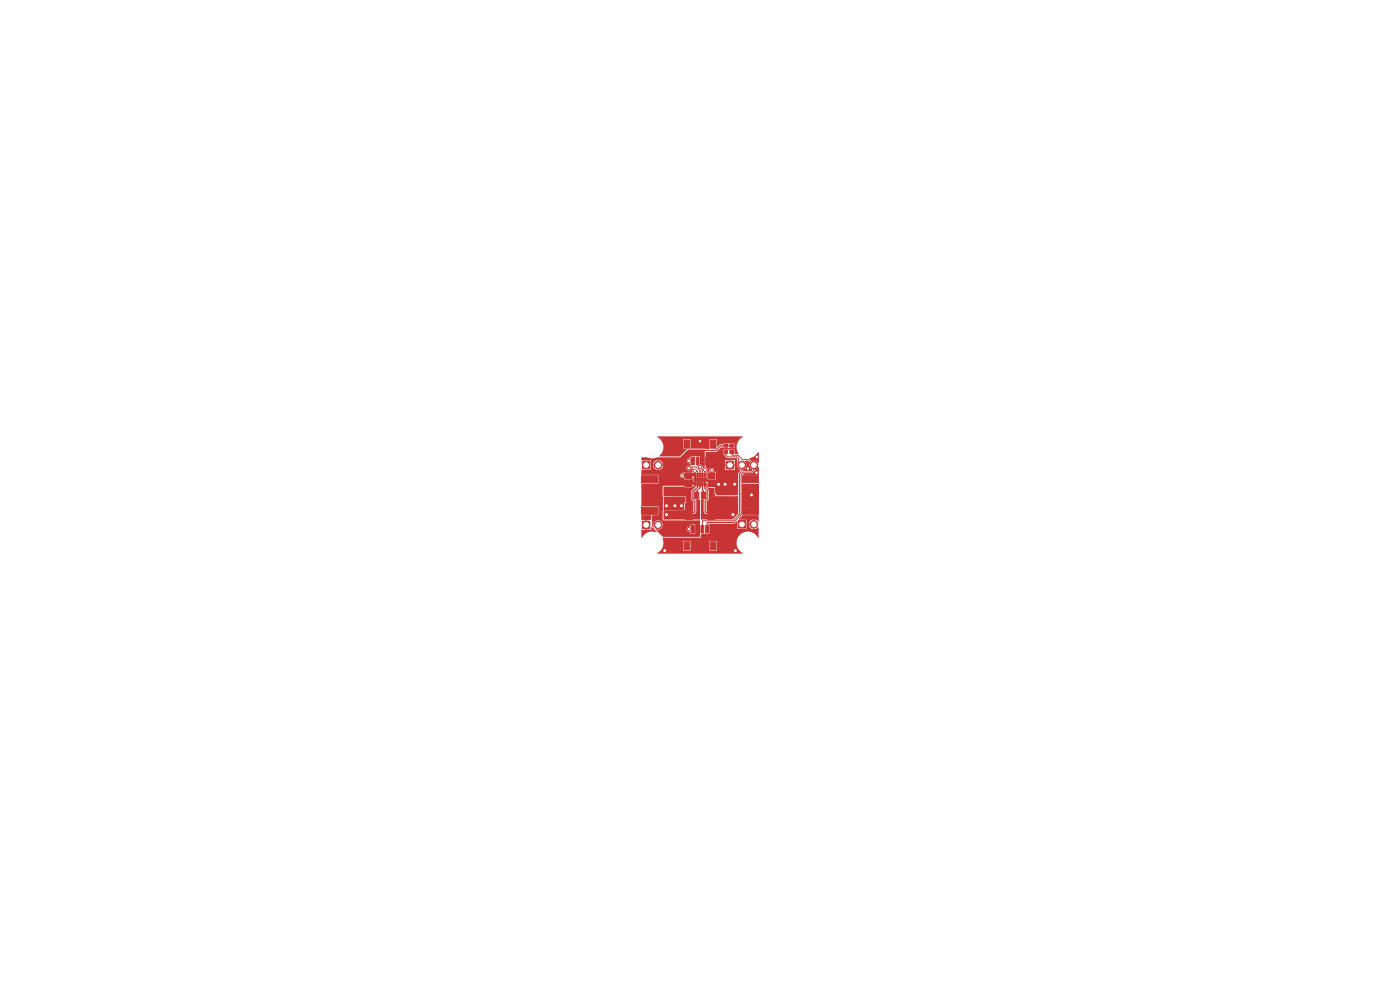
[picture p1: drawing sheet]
<svg xmlns="http://www.w3.org/2000/svg" width="297mm" height="210mm" viewBox="0 0 297 210" stroke-linecap="round" stroke-linejoin="round" font-family="sans-serif">
<g fill="#c83434" stroke="#c83434" stroke-width=".21">
<path d="M146.7 111.5h.6v1.5h-.6z"/>
<path d="M147.7 111.5h.6v1.5h-.6z"/>
<path d="M148.7 111.5h.6v1.5h-.6z"/>
<path d="M149.7 111.5h.6v1.5h-.6z"/>
<path d="M150.7 114.9h1.2v1.7h-1.2z"/>
<path d="M145.1 114.9h1.2v1.7h-1.2z"/>
<path d="M151.7 105.5h3.5v1h-3.5z"/>
<path d="M151.7 103.5h3.5v1h-3.5z"/>
<path d="M157.5 107.6h3.4v1.5h-3.4z"/>
<path d="M157.5 100.9h3.4v1.5h-3.4z"/>
<path d="M150.2 107.2h1.4v3h-1.4z"/>
<path d="M145.5 107.2h1.4v3h-1.4z"/>
<path d="M153.6 95.6h.8v.6h-.8z"/>
<path d="M153.6 94.3h.8v.6h-.8z"/>
<path d="M149.7 97h.6v1.5h-.6z"/>
<path d="M148.7 97h.6v1.5h-.6z"/>
<path d="M147.7 97h.6v1.5h-.6z"/>
<path d="M146.7 97h.6v1.5h-.6z"/>
<path d="M145.1 93.4h1.2v1.7h-1.2z"/>
<path d="M150.7 93.4h1.2v1.7h-1.2z"/>
<path d="M147.3 104.4h.9v1.3h-.9z"/>
<path d="M148.8 104.4h.9v1.3h-.9z"/>
<path d="M147.4 102.3h.3v.8h-.3z"/>
<path d="M147.9 102.3h.3v.8h-.3z"/>
<path d="M148.4 102.3h.3v.8h-.3z"/>
<path d="M148.9 102.3h.3v.8h-.3z"/>
<path d="M149.4 102.3h.3v.8h-.3z"/>
<path d="M149.4 100.4h.3v.8h-.3z"/>
<path d="M148.9 100.4h.3v.8h-.3z"/>
<path d="M148.4 100.4h.3v.8h-.3z"/>
<path d="M147.9 100.4h.3v.8h-.3z"/>
<path d="M147.4 100.4h.3v.8h-.3z"/>
<path d="M147.3 101.4h2.4v.7h-2.4z"/>
<path d="M145.3 100.3h1.4v1.2h-1.4z"/>
<path d="M145.3 102h1.4v1.2h-1.4z"/>
<path d="M150.3 102h1.4v1.2h-1.4z"/>
<path d="M150.3 100.3h1.4v1.2h-1.4z"/>
<path d="M141.8 103.5h3.5v1h-3.5z"/>
<path d="M141.8 105.5h3.5v1h-3.5z"/>
<path d="M136.1 100.9h3.4v1.5h-3.4z"/>
<path d="M136.1 107.6h3.4v1.5h-3.4z"/>
<path d="M154.8 95.6h.8v.6h-.8z"/>
<path d="M154.8 94.3h.8v.6h-.8z"/>
<path d="M136.3 97.9h1.6v1.6h-1.6z"/>
<path d="M156.6 110.4h1.6v1.6h-1.6z"/>
<path d="M136.3 110.6h1.6v1.6h-1.6z"/>
<path d="M154.1 97.9h1.6v1.6h-1.6z"/>
<circle cx="139.6" cy="98.7" r=".8"/>
<circle cx="159.9" cy="111.2" r=".8"/>
<circle cx="139.6" cy="111.4" r=".8"/>
<circle cx="157.4" cy="98.7" r=".8"/>
<circle cx="159.9" cy="98.7" r=".8"/>
<circle cx="151" cy="99.8" r=".33"/>
<circle cx="147.4" cy="99.9" r=".33"/>
<circle cx="155.5" cy="109.2" r=".41"/>
<circle cx="146.2" cy="97.8" r=".33"/>
<circle cx="149.6" cy="99.7" r=".33"/>
<circle cx="146.2" cy="99.3" r=".33"/>
<circle cx="148.5" cy="99.1" r=".33"/>
<circle cx="141.4" cy="109.2" r=".41"/>
<circle cx="160.5" cy="100.3" r=".33"/>
<circle cx="160.5" cy="96.9" r=".33"/>
<circle cx="158.7" cy="99.4" r=".33"/>
<circle cx="146.2" cy="112.2" r=".33"/>
<circle cx="144.8" cy="100.9" r=".33"/>
<circle cx="141" cy="116.8" r=".41"/>
<circle cx="156" cy="116.8" r=".41"/>
<circle cx="143.2" cy="107.3" r=".41"/>
<circle cx="155.9" cy="102.7" r=".41"/>
<circle cx="159.4" cy="105" r=".41"/>
<circle cx="141.4" cy="107.3" r=".41"/>
<circle cx="152.4" cy="102.7" r=".41"/>
<circle cx="153.8" cy="102.7" r=".41"/>
<circle cx="148.5" cy="93.6" r=".33"/>
<circle cx="144.6" cy="107.3" r=".41"/>
<circle cx="148.5" cy="99.9" r=".09"/>
</g>
<path d="M146.2 99.3l.5-.2h1l.8 .8v.9M146.2 97.8h.8M147.4 99.9h.4l.2 .2v.7M148 97.8v.9l1 .8v1.3M148.3 99h.1M148.5 99.1l-.1 .1M149 99.9h.1M149.6 99.7l-.1 1.1M151 99.8v1.1M154 95.9v.6l.4 .4h1.9l.3 .4v.6l.8 .8-.2 .1v1.3l-.3 .4v8.6l-1.4 1.4h-6.4l-.1 1.7M155.2 95.9v.5l.2 .2h1.2l.9 .9h1.3l1.1 1.2v1l-.4 .4h-1.8l-.5 .6v8.5l-1.6 1.6h-5.5l-.1 1.4M146 102.6l1.5 .1" fill="none" stroke="#c83434" stroke-width=".21"/>
<path d="M155.2 94.6h-2.4l-1 1h-2.6l-.2 .1v2.1M146.2 112.2h.8M146.6 112.2h.1M147.5 100.8l-2.7 .1M148 102.7v.6l-1 1v1.6l.4 .4v2.2l-.2 .2h-1M148.5 102.7v.8l-.7 .7v.9M149 102.7v1.2l.3 .2v1M149.5 102.7v.8l.5 .6v1.8l-.4 .4v2.2l.2 .2h1.1" fill="none" stroke="#c83434" stroke-width=".25"/>
<g fill="#c83434">
<path d="M152.1 102h4v2.5h-4z"/>
<path d="M136.1 97h1.2l1 .2 1.1-.2h4.9l1.7-1.6h3.5l-.1 3.8a.24 .24 0 0 1-.3 0 .24 .24 0 0 1-.1-.3l-.1-.2-.4-.2v-1.7h-2l-.1 .5a.54 .54 0 0 0-.7 .6 .54 .54 0 0 0 .8 .4l.1 .6a.53 .53 0 0 0-.9 .2 .53 .53 0 0 0 .7 .6l.7-.4-.3 .8h-1.7a.42 .42 0 0 1-.5 .3 .55 .55 0 0 0-.2 .8 .55 .55 0 0 0 .7 .2v.3h1.8v-.4h.2v1h.6v.8h-.3l-.1-.3h-.4l-.2 .1v.3h-1.4l-.2-.2-4.5 .1 .1 5-.1 .2v2l.2 .1h7.7v3.5h-7.9l-1.6-1.6h6.7l.3 .4 .5 .1v.4h1v-1.9h-1v.4l-.6 .1-.2 .5h-5.8a.98 .98 0 0 0 .6-1.3 .98 .98 0 0 0-1.3-.5 .98 .98 0 0 0-.4 1.4h-.1l-.4-.3v-2.3h1.4v-1.9h-3.6v-4.8h3.6v-1.9h-3.6v-1v-.1h1.9v-.8h.6a1.05 1.05 0 0 0 1 .9 1.05 1.05 0 0 0 1.1-.9h-1v.9h-.2v-.9h-1.5v-.3h1.5v-.9h.2v.9l.9-.1a1.06 1.06 0 0 0-1-.8 1.06 1.06 0 0 0-1 .9h-.6v-.8h-1.9z"/>
<path d="M157.8 100.4h1.8l.6-.8 .7-.5v1.6h-3.2z"/>
<path d="M158.1 97.8h.6l.4 .4-.1 .8 .5 .7-.1 .2h-1.8l-.1-.3a.98 .98 0 0 0 .8-.7 .98 .98 0 0 0-.3-1z"/>
<path d="M159 97.2l1-.4 .8-.9h.1v2.3l-.7-.5-.7 .1-.5-.5z"/>
<path d="M149.9 102.5h.2v.9l.2 .1h1.2v1.2h.2v.6h4.9v3.7l-1.2 1.2h-6.7l.1-4.3h.6v.1l-.1 .3v2.4l.4 .3h1.2a.31 .31 0 0 0 .3-.3 .31 .31 0 0 0-.3-.3h-1v-2l.4-.5v-1.8l-.5-.7z"/>
<path d="M140.6 114.1h7.9l.2-.2v-.7h1.8v-1.9h-.2v-.2h5.3l.7-.6 .1 .1v1.6h2v-.8h.5l.2 .5 .7 .4v-.9h-1.4v-.3h1.4v-.9l-.7 .3-.2 .6h-.5v-.9h-1.6l-.1-.1 .8-.8h3.4v1.3l-.8-.4v2.1l.8-.5v2.3h-.1a2.4 2.4 0 0 0-3.8-.6 2.4 2.4 0 0 0 .6 3.8v.1h-18.2v-.1a2.4 2.4 0 0 0 1.3-2.6h4.2v2.1h1.6v-2.1h4v2.1h1.6v-2.1h-11.4z"/>
<path d="M136.1 109.3h2.1l-.1 1h-.9v2.1h.9v-.6h.2l.3 .3 .3 .1v.2l.4 .4-.1 .1a2.39 2.39 0 0 0-3 1.2h-.1v-1.7h.8v-2.1h-.8z"/>
<path d="M140.9 105.5h4.4v1l-.2 .2v1.4h-4.2z"/>
<path d="M157.5 102.6h3.4v4.8h-3.4z"/>
<path d="M139.4 92.6h18.2v.1a2.56 2.56 0 0 0-1 3.6h-.8v-.9h-2.4v1h.3v.2l.6 .6h1.9l.2 .2v.6l.1 .2v.8l.5 .5v.5l-.4 .5v4.6h-4.7v-.5l-.2-.1v-1.1l-1.3-.1-.1-.1-.1-.9h-.3l-.1-.2h-2.5v-.4h4.6v-1.6h-.4a.57 .57 0 0 0-.5-.8 .57 .57 0 0 0-.5 .8h-.4v1.6h-2.8v-.5l-.3-.2-.3 .2v.3h-1.4l-.3-.3a.35 .35 0 0 1-.5-.4 .35 .35 0 0 1 .6-.2l.2-.3 1.7-.1 .7 .2v1h2.1v-1.2a.56 .56 0 0 0 .3-.6 .56 .56 0 0 0-.4-.4v-.4h4.1v.9h.9v-.9h.3v.9h.9v-.9h-6.2v-1.2h4.1v.9h.9v-.9h.3v.9h.9v-.9h-6.2v-1.7h2.3l1-1h.4v.2h2.4v-1h-2.4v.2h-.7l-.5 .5-.1-.1v-1.5h-1.6v2.1l-4-.1v-2h-1.6v2.1h.7l.1 .1-1.5 1.4h-4.3v-.1a2.4 2.4 0 0 0-.5-4z"/>
<path d="M140.8 103.2l6.1 .2v-.4h.3v.3l.3 .1-.8 .9v1.6l.4 .5v2h-.9a.31 .31 0 0 0-.4 .3 .31 .31 0 0 0 .4 .3h1.1l.4-.3v-2.4l-.1-.3v-.1l.9 .1v4.2h-7.7v-1.9l4.3-.1 .2-.1v-1.4h.2v-1.4h-4.7z"/>
<path d="M140.9 105.5h4.2v2.6h-4.2z"/>
</g>
<g fill="#fff" stroke="#fff" stroke-width=".21">
<circle cx="151" cy="99.8" r=".15"/>
<circle cx="147.4" cy="99.9" r=".15"/>
<circle cx="155.5" cy="109.2" r=".2"/>
<circle cx="146.2" cy="97.8" r=".15"/>
<circle cx="149.6" cy="99.7" r=".15"/>
<circle cx="146.2" cy="99.3" r=".15"/>
<circle cx="148.5" cy="99.1" r=".15"/>
<circle cx="141.4" cy="109.2" r=".2"/>
<circle cx="160.5" cy="100.3" r=".15"/>
<circle cx="160.5" cy="96.9" r=".15"/>
<circle cx="158.7" cy="99.4" r=".15"/>
<circle cx="146.2" cy="112.2" r=".15"/>
<circle cx="144.8" cy="100.9" r=".15"/>
<circle cx="141" cy="116.8" r=".2"/>
<circle cx="156" cy="116.8" r=".2"/>
<circle cx="143.2" cy="107.3" r=".2"/>
<circle cx="155.9" cy="102.7" r=".2"/>
<circle cx="159.4" cy="105" r=".2"/>
<circle cx="141.4" cy="107.3" r=".2"/>
<circle cx="152.4" cy="102.7" r=".2"/>
<circle cx="153.8" cy="102.7" r=".2"/>
<circle cx="148.5" cy="93.6" r=".15"/>
<circle cx="144.6" cy="107.3" r=".2"/>
<circle cx="158.7" cy="94.8" r="0"/>
<circle cx="138.3" cy="115.2" r="0"/>
<circle cx="138.3" cy="94.8" r="0"/>
<circle cx="158.7" cy="115.2" r="0"/>
<circle cx="137.1" cy="98.7" r=".5"/>
<circle cx="139.6" cy="98.7" r=".5"/>
<circle cx="157.4" cy="111.2" r=".5"/>
<circle cx="159.9" cy="111.2" r=".5"/>
<circle cx="137.1" cy="111.4" r=".5"/>
<circle cx="139.6" cy="111.4" r=".5"/>
<circle cx="154.9" cy="98.7" r=".5"/>
<circle cx="157.4" cy="98.7" r=".5"/>
<circle cx="159.9" cy="98.7" r=".5"/>
</g>
</svg>
